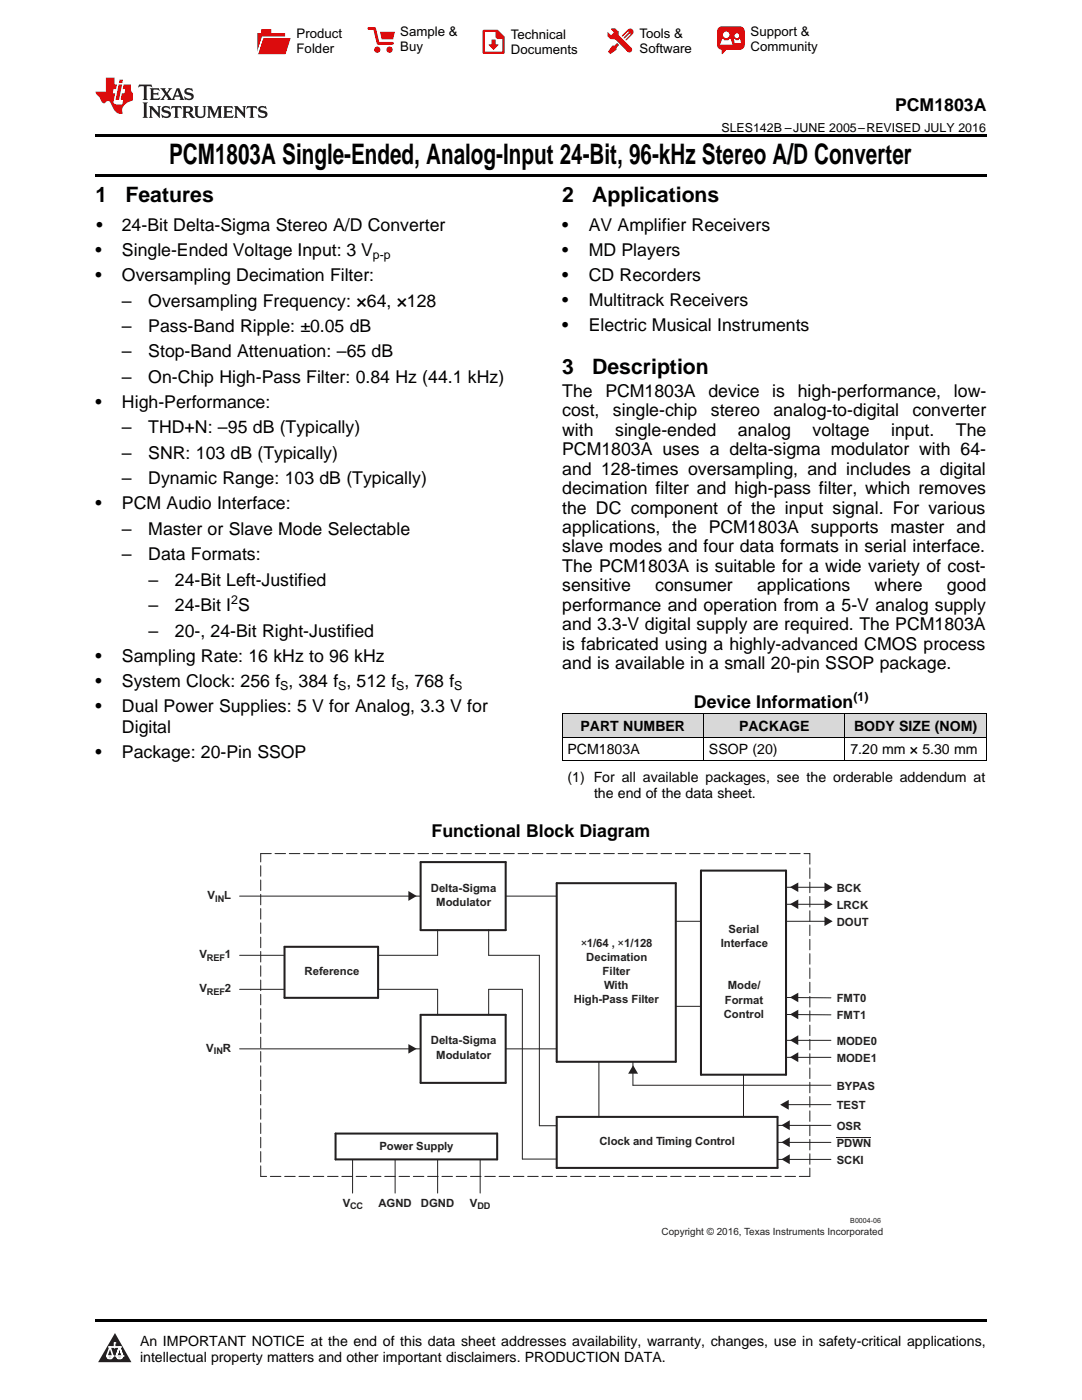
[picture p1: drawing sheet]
<svg xmlns="http://www.w3.org/2000/svg" width="216mm" height="279mm" viewBox="0 0 216 279" stroke-linecap="round" stroke-linejoin="round" font-family="sans-serif">
<defs><g id="words">
<text font-size="5.6" x="33.8" y="32.8">PCM1803A Single-Ended, Analog-Input 24-Bit, 96-kHz Stereo A/D Converter</text>
<g font-size="4.2">
<text x="19" y="40.4">1</text>
<text x="25" y="40.4">Features</text>
<text x="112.2" y="40.4">2</text>
<text x="118.2" y="40.4">Applications</text>
<text x="112.2" y="74.5">3</text>
<text x="118.2" y="74.5">Description</text>
</g>
<g font-size="3.5">
<text x="178.6" y="22.2">PCM1803A</text>
<text x="19.2" y="46.1">•</text>
<text x="24.3" y="46.1">24-Bit Delta-Sigma Stereo A/D Converter</text>
<text x="112.2" y="46.1">•</text>
<text x="117.5" y="46.1">AV Amplifier Receivers</text>
<text x="19" y="51.1">•</text>
<text x="24.3" y="51.1">Single-Ended Voltage Input: 3 V</text>
<text x="112.2" y="51.1">•</text>
<text x="117.5" y="51.1">MD Players</text>
<text x="19" y="56.1">•</text>
<text x="24.3" y="56.1">Oversampling Decimation Filter:</text>
<text x="112.2" y="56.1">•</text>
<text x="117.5" y="56.1">CD Recorders</text>
<text x="24.3" y="61.2">–</text>
<text x="29.6" y="61.2">Oversampling Frequency: ×64, ×128</text>
<text x="112.2" y="61.1">•</text>
<text x="117.5" y="61.1">Multitrack Receivers</text>
<text x="24.3" y="66.3">–</text>
<text x="24.3" y="71.3">–</text>
<text x="29.6" y="66.3">Pass-Band Ripple: ±0.05 dB</text>
<text x="29.6" y="71.3">Stop-Band Attenuation: –65 dB</text>
<text x="112.2" y="66.1">•</text>
<text x="117.5" y="66.1">Electric Musical Instruments</text>
<text x="24.3" y="76.4">–</text>
<text x="29.6" y="76.4">On-Chip High-Pass Filter: 0.84 Hz (44.1 kHz)</text>
<text x="19" y="81.4">•</text>
<text x="24.3" y="81.4">High-Performance:</text>
<text x="112.2" y="79.2">The</text>
<text x="112.2" y="83.1">cost,</text>
<text x="120.8" y="79.2">PCM1803A</text>
<text x="122.3" y="83.1">single-chip</text>
<text x="141.4" y="79.2">device</text>
<text x="141.8" y="83.1">stereo</text>
<text x="154.1" y="79.2">is</text>
<text x="154.3" y="83.1">analog-to-digital</text>
<text x="159.2" y="79.2">high-performance,</text>
<text x="182.1" y="83.1">converter</text>
<text x="190.3" y="79.2">low-</text>
<text x="24.3" y="86.5">–</text>
<text x="29.6" y="86.5">THD+N: –95 dB (Typically)</text>
<text x="112.2" y="87">with</text>
<text x="122.8" y="87">single-ended</text>
<text x="147.3" y="87">analog</text>
<text x="162.2" y="87">voltage</text>
<text x="177.8" y="87">input.</text>
<text x="190.8" y="87">The</text>
<text x="24.3" y="91.6">–</text>
<text x="29.6" y="91.6">SNR: 103 dB (Typically)</text>
<text x="112.2" y="90.8">PCM1803A uses a delta-sigma modulator with 64-</text>
<text x="112.2" y="94.7">and 128-times oversampling, and includes a digital</text>
<text x="19" y="101.7">•</text>
<text x="24.3" y="96.7">–</text>
<text x="24.3" y="101.7">PCM Audio Interface:</text>
<text x="29.6" y="96.7">Dynamic Range: 103 dB (Typically)</text>
<text x="112.2" y="98.6">decimation filter and high-pass filter, which removes</text>
<text x="24.3" y="106.8">–</text>
<text x="29.6" y="106.8">Master or Slave Mode Selectable</text>
<text x="112.2" y="102.5">the DC component of the input signal. For various</text>
<text x="112.2" y="106.4">applications, the PCM1803A supports master and</text>
<text x="24.3" y="111.8">–</text>
<text x="29.6" y="111.8">Data Formats:</text>
<text x="112.2" y="110.2">slave modes and four data formats in serial interface.</text>
<text x="29.6" y="116.9">–</text>
<text x="34.9" y="116.9">24-Bit Left-Justified</text>
<text x="112.2" y="114.1">The PCM1803A is suitable for a wide variety of cost-</text>
<text x="112.2" y="118">sensitive</text>
<text x="130.7" y="118">consumer</text>
<text x="151.1" y="118">applications</text>
<text x="174.5" y="118">where</text>
<text x="189" y="118">good</text>
<text x="29.6" y="122">–</text>
<text x="34.9" y="122">24-Bit I S</text>
<text x="112.2" y="121.9">performance and operation from a 5-V analog supply</text>
<text x="112.2" y="125.8">and 3.3-V digital supply are required. The PCM1803A</text>
<text x="29.6" y="127.1">–</text>
<text x="34.9" y="127.1">20-, 24-Bit Right-Justified</text>
<text x="112.2" y="129.6">is fabricated using a highly-advanced CMOS process</text>
<text x="19" y="132.1">•</text>
<text x="19" y="137.1">•</text>
<text x="24.3" y="132.1">Sampling Rate: 16 kHz to 96 kHz</text>
<text x="24.3" y="137.1">System Clock: 256 f , 384 f , 512 f , 768 f</text>
<text x="112.2" y="133.5">and is available in a small 20-pin SSOP package.</text>
<text x="19" y="142.1">•</text>
<text x="24.3" y="142.1">Dual Power Supplies: 5 V for Analog, 3.3 V for</text>
<text x="138.5" y="141.3">Device Information</text>
<text x="24.3" y="146.3">Digital</text>
<text x="19" y="151.3">•</text>
<text x="24.3" y="151.3">Package: 20-Pin SSOP</text>
<text x="86.1" y="167">Functional Block Diagram</text>
</g>
<g font-size="2.8">
<text x="115.8" y="145.9">PART NUMBER</text>
<text x="147.5" y="145.9">PACKAGE</text>
<text x="170.4" y="145.9">BODY SIZE (NOM)</text>
<text x="113.2" y="150.6">PCM1803A</text>
<text x="141.5" y="150.6">SSOP (20)</text>
<text x="169.7" y="150.6">7.20 mm × 5.30 mm</text>
<text x="113.2" y="156.1">(1) For all available packages, see the orderable addendum at</text>
<text x="118.5" y="159.2">the end of the data sheet.</text>
<text x="27.9" y="268.6">An IMPORTANT NOTICE at the end of this data sheet addresses availability, warranty, changes, use in safety-critical applications,</text>
<text x="27.9" y="271.8">intellectual property matters and other important disclaimers. PRODUCTION DATA.</text>
</g>
<g font-size="2.6">
<text x="59.2" y="7.6">Product</text>
<text x="59.2" y="10.6">Folder</text>
<text x="79.9" y="7.3">Sample &amp;</text>
<text x="79.9" y="10.2">Buy</text>
<text x="101.9" y="7.8">Technical</text>
<text x="101.9" y="10.8">Documents</text>
<text x="127.6" y="7.6">Tools &amp;</text>
<text x="127.6" y="10.6">Software</text>
<text x="149.8" y="7.2">Support &amp;</text>
<text x="149.8" y="10.2">Community</text>
</g>
<g font-size="2.5">
<text x="144" y="26.3">SLES142B –JUNE 2005–REVISED JULY 2016</text>
<text x="74.4" y="51.8">p-p</text>
<text x="46.1" y="120.6">2</text>
<text x="55.9" y="137.8">S</text>
<text x="67.5" y="137.8">S</text>
<text x="79.1" y="137.8">S</text>
<text x="90.6" y="137.8">S</text>
<text x="170.3" y="139.8">(1)</text>
</g>
<g font-size="2.3" fill="#231f20">
<text x="41.4" y="179.5">V</text>
<text x="44.8" y="179.5">L</text>
<text x="86" y="178">Delta-Sigma</text>
<text x="167" y="178">BCK</text>
<text x="87.1" y="180.8">Modulator</text>
<text x="167" y="181.4">LRCK</text>
<text x="167" y="184.7">DOUT</text>
<text x="39.8" y="191.3">V</text>
<text x="44.9" y="191.3">1</text>
<text x="115.9" y="189">×1/64 , ×1/128</text>
<text x="117" y="191.8">Decimation</text>
<text x="143.8" y="189">Interface</text>
<text x="145.4" y="186.2">Serial</text>
<text x="60.8" y="194.7">Reference</text>
<text x="120.3" y="194.6">Filter</text>
<text x="120.5" y="197.4">With</text>
<text x="145.2" y="197.4">Mode/</text>
<text x="39.8" y="198.1">V</text>
<text x="44.9" y="198.1">2</text>
<text x="114.5" y="200.2">High-Pass Filter</text>
<text x="144.4" y="203.1">Control</text>
<text x="144.6" y="200.3">Format</text>
<text x="167" y="200">FMT0</text>
<text x="167" y="203.4">FMT1</text>
<text x="41.2" y="209.9">V</text>
<text x="44.5" y="209.9">R</text>
<text x="86" y="208.4">Delta-Sigma</text>
<text x="167" y="208.5">MODE0</text>
<text x="87.1" y="211.3">Modulator</text>
<text x="167" y="211.9">MODE1</text>
<text x="167" y="217.5">BYPAS</text>
<text x="167" y="221.3">TEST</text>
<text x="167" y="225.5">OSR</text>
<text x="75.7" y="229.4">Power Supply</text>
<text x="119.6" y="228.6">Clock and Timing Control</text>
<text x="167" y="228.9">PDWN</text>
<text x="167" y="232.3">SCKI</text>
<text x="68.4" y="240.9">V</text>
<text x="75.5" y="240.9">AGND</text>
<text x="84" y="240.9">DGND</text>
<text x="93.8" y="240.9">V</text>
</g>
<text font-size="2" fill="#231f20" x="132" y="246.4">Copyright © 2016, Texas Instruments Incorporated</text>
<g font-size="1.8" fill="#231f20">
<text x="42.9" y="179.9">IN</text>
<text x="41.3" y="191.7">REF</text>
<text x="41.3" y="198.5">REF</text>
<text x="42.7" y="210.4">IN</text>
<text x="69.9" y="241.4">CC</text>
<text x="95.3" y="241.4">DD</text>
</g>
<text font-size="1.4" fill="#231f20" x="169.7" y="244">B0004-06</text>
</g></defs>
<g fill="#d8d8d8">
<path d="M112.2 142.5h28.2v4.7h-28.2z"/>
<path d="M140.4 142.5h28.2v4.7h-28.2z"/>
<path d="M168.6 142.5h28.2v4.7h-28.2z"/>
</g>
<path d="M22.9 266l3.3 5.9h-6.6z" fill="#231f20"/>
<path d="M21.3 270.6h1.2l-.3 .5h-.3a.53 .53 0 0 1-.6-.5z" fill-rule="evenodd" fill="#fff"/>
<path d="M21.3 270.6h1.2l-.3 .5h-.3a.53 .53 0 0 1-.6-.5z" fill="none" stroke="#231f20" stroke-width=".33"/>
<path d="M21.3 270.6l1.2 .1-.3 .4h-.5z" fill="none" stroke="#fff" stroke-width=".33"/>
<path d="M22.9 268.9h.1" fill="none" stroke="#fff" stroke-width=".33"/>
<path d="M22.9 268v.9z" fill="#fff"/>
<path d="M22.9 268v.9z" fill="none" stroke="#fff" stroke-width=".33"/>
<circle cx="22.9" cy="268" r=".16" fill="#fff"/>
<path d="M21.8 268.8h.1" fill="none" stroke="#fff" stroke-width=".33"/>
<path d="M21.8 268.8h2.2z" fill="#fff"/>
<path d="M21.8 268.8h2.2z" fill="none" stroke="#fff" stroke-width=".33"/>
<circle cx="24" cy="268.8" r=".16" fill="#fff"/>
<path d="M23.2 270.6h.1" fill="none" stroke="#fff" stroke-width=".33"/>
<path d="M23.8 268.8l-.6 1.8z" fill="#fff"/>
<path d="M23.8 268.8l-.6 1.8z" fill="none" stroke="#fff" stroke-width=".33"/>
<path d="M23.8 268.8l.7 1.8z" fill="#fff"/>
<path d="M23.8 268.8l.7 1.8z" fill="none" stroke="#fff" stroke-width=".33"/>
<path d="M24.4 270.6h.1" fill="none" stroke="#fff" stroke-width=".33"/>
<circle cx="21.3" cy="270.6" r=".16" fill="#fff"/>
<path d="M22 268.8l-.7 1.8z" fill="#fff"/>
<path d="M22 268.8l-.7 1.8z" fill="none" stroke="#fff" stroke-width=".33"/>
<path d="M22 268.8l.5 1.8z" fill="#fff"/>
<path d="M22 268.8l.5 1.8z" fill="none" stroke="#fff" stroke-width=".33"/>
<circle cx="22.5" cy="270.6" r=".16" fill="#fff"/>
<path d="M23.3 270.6h1.2a.63 .63 0 0 1-.6 .5 .63 .63 0 0 1-.6-.5z" fill-rule="evenodd" fill="#fff"/>
<path d="M23.3 270.6h1.2a.63 .63 0 0 1-.6 .5 .63 .63 0 0 1-.6-.5z" fill="none" stroke="#231f20" stroke-width=".33"/>
<path d="M23.3 270.6h1.2l-.4 .5h-.5z" fill="none" stroke="#fff" stroke-width=".33"/>
<path d="M23.2 270.6h.1" fill="none" stroke="#fff" stroke-width=".33"/>
<circle cx="24.5" cy="270.6" r=".16" fill="#fff"/>
<path d="M19 263.2h177.8v.5h-177.8z" fill="#000"/>
<g fill="none" stroke="#231f20" stroke-width=".2">
<path d="M47.8 178.8h36.1M100.9 178.8h10.2M156.8 177.1h9M47.8 197.4h9M47.8 190.7h9M75.4 197.4h11.9v5.1M87.3 185.6v5.1h-11.9M104.2 197.4v33.9h6.9M107.6 190.7v34M134.8 183.9h5.1M156.8 183.9h9M156.8 180.5h9"/>
<path d="M156.8 199.1h9M47.8 209.3h36.1M100.9 209.3h10.2M119.5 211.9v11M126.3 211.9v4.7h39.5M134.8 200.8h5.1M148.4 214.4v8.5M156.8 202.5h9M70.4 231.4v6.7M78.8 231.4v6.7M87.3 231.4v6.7M95.8 231.4v6.7"/>
<path d="M155.1 231.4h10.7M155.1 224.6h10.7M155.1 228h10.7"/>
</g>
<path d="M83.9 172.1h17v13.5h-17zM111.1 176.3h23.7v35.6h-23.7zM139.9 173.7h16.9v40.8h-16.9zM56.8 189h18.6v10.1h-18.6zM83.9 202.5h17v13.6h-17zM67 226.2h32.2v5.2h-32.2zM111.1 222.9h44v10.2h-44z" fill="none" stroke="#231f20" stroke-width=".41"/>
<path d="M52 170.4h109.6M161.6 170.4v64.4M52 234.8v-64.4M161.6 234.8h-109.6" fill="none" stroke="#231f20" stroke-width=".2" stroke-dasharray="2.1 .7"/>
<g fill="#231f20">
<path d="M81.5 177.8l1.7 1-1.7 1z" fill-rule="evenodd"/>
<path d="M81.5 208.4l1.7 .9-1.7 1z" fill-rule="evenodd"/>
</g>
<path d="M97.5 185.6v5.1h10.1M104.2 197.4h-6.7v5.1" fill="none" stroke="#231f20" stroke-width=".2"/>
<path d="M126.3 212.6l1 1.7h-2z" fill-rule="evenodd" fill="#231f20"/>
<path d="M107.6 224.7h3.5" fill="none" stroke="#231f20" stroke-width=".2"/>
<g fill="#231f20">
<path d="M157.6 177.1l1.7-1v1.9z" fill-rule="evenodd"/>
<path d="M157.6 180.5l1.7-1v1.9z" fill-rule="evenodd"/>
<path d="M157.6 199.1l1.7-1v1.9z" fill-rule="evenodd"/>
<path d="M157.6 202.5l1.7-1v1.9z" fill-rule="evenodd"/>
<path d="M157.6 207.6l1.7-1v2z" fill-rule="evenodd"/>
<path d="M157.6 211l1.7-1v2z" fill-rule="evenodd"/>
<path d="M155.9 224.6l1.7-1v1.9z" fill-rule="evenodd"/>
<path d="M155.9 228l1.7-1v1.9z" fill-rule="evenodd"/>
<path d="M155.9 231.4l1.7-1v1.9z" fill-rule="evenodd"/>
</g>
<path d="M156.8 207.6h9M156.8 211h9M167 227h6.8" fill="none" stroke="#231f20" stroke-width=".2"/>
<g fill="#231f20">
<path d="M164.5 176.1l1.6 1-1.6 .9z"/>
<path d="M164.5 179.5l1.6 1-1.6 .9z"/>
<path d="M164.5 182.9l1.6 1-1.6 .9z"/>
</g>
<path d="M157.2 220.5h8.6" fill="none" stroke="#231f20" stroke-width=".2"/>
<path d="M155.7 220.5l1.7-1v2z" fill-rule="evenodd" fill="#231f20"/>
<path d="M112.2 151.8h84.6M112.2 147.1h84.6M112.2 142.5h84.6M112.2 142.5v9.3M140.4 142.5v9.3M168.6 142.5v9.3M196.8 142.5v9.3" fill="none" stroke="#000" stroke-width=".2"/>
<path d="M19 34.8h177.8v.5h-177.8zM19 26.8h177.8v.6h-177.8z" fill="#000"/>
<path d="M27.7 16.9l-.1 .6 .6-.3h.5v.2v2.2l-.2 .4h1l-.2-.4v-2.2v-.2h.5l.6 .3-.2-.6zM29.9 17.6l.2 .4v1.6l-.2 .4h1.9l.1-.6a1.09 1.09 0 0 1-1.3 .1v-.6h.6l.4 .2v-.7l-.2 .2h-.8v-.6l.2-.1a1.01 1.01 0 0 1 1 .3l-.1-.6zM32 17.6l.9 1.2-1 1.2h.9l-.2-.3 .5-.7 .5 .7-.3 .3h1.7l-.2-.3 .1-.4h1l.1 .4-.2 .3h1l-.3-.4-.7-2h-.5l-1 2.2-.8-1.1 .9-1.1h-.9l.2 .2-.4 .7-.4-.7 .2-.2zM35.4 18l.4 1h-.8zM37 17.7a.66 .66 0 0 0-.2 .8 .66 .66 0 0 0 .6 .4l.7 .2 .1 .2a.8 .8 0 0 1-.7 .4 .8 .8 0 0 1-.7-.5l.1 .8 .2-.2a.94 .94 0 0 0 1.1 .1 .94 .94 0 0 0 .4-.9 1.48 1.48 0 0 0-1.3-.6v-.4a1.1 1.1 0 0 1 1.2 .2l-.2-.6-.2 .1-.5-.1zM28.5 20.4l.2 .4v2.3l-.2 .4h1l-.2-.4v-2.3l.2-.4zM29.7 21.2l.2 .4v1.5l-.2 .4h.8l-.3-.4 .1-1.3 1.6 1.8v-2l.2-.4h-.7l.2 .2v1.1l-1.2-1.3zM32.5 21.3a.66 .66 0 0 0-.2 .8 .66 .66 0 0 0 .6 .4l.6 .2 .2 .2a.8 .8 0 0 1-.8 .4 .8 .8 0 0 1-.7-.5l.2 .7 .2-.1a.94 .94 0 0 0 1 .1 .94 .94 0 0 0 .5-1 1.47 1.47 0 0 0-1.3-.6l-.1-.3a1.1 1.1 0 0 1 1.3 .2l-.2-.6-.2 .1-.5-.2zM34.3 21.2l-.2 .6a.64 .64 0 0 1 .8-.3v1.6l-.2 .4h1l-.3-.4 .1-1.6a.66 .66 0 0 1 .8 .3l-.2-.6zM36.3 21.2l.3 .4v1.5l-.3 .4h1l-.2-.2v-.7h.5l.1 .1a.8 .8 0 0 0 1.2 .7l-1-1a.62 .62 0 0 0 .6-.5 .62 .62 0 0 0-.6-.7zM37.1 21.5h.1a.48 .48 0 0 1 .6 0 .48 .48 0 0 1 .1 .6l-.2 .1-.6 .1zM38.7 21.2l.2 .2a2.29 2.29 0 0 0 .4 2 1.05 1.05 0 0 0 1.7-.7v-1.3l.2-.2h-.8l.2 .4v1.1a.61 .61 0 0 1-.6 .6 .61 .61 0 0 1-.6-.6v-1.1l.3-.4zM41.3 21.2l.3 .4v1.5l-.3 .4h.8l-.2-.4v-1.4l.8 1.9 .9-1.9v1.4l-.2 .4h.9l-.2-.4v-1.5l.2-.4h-.8l-.7 1.5-.6-1.5zM44.5 21.2l.2 .4v1.5l-.2 .4h1.9l.2-.6a1.1 1.1 0 0 1-1.4 .2v-.7h.6l.4 .2v-.6l-.2 .1-.8 .1v-.6l.2-.1a1.02 1.02 0 0 1 1.1 .2l-.2-.5zM46.7 21.2l.2 .4v1.5l-.2 .4h.8l-.3-.4 .1-1.3 1.6 1.8v-2l.2-.4h-.7l.2 .2v1.1l-1.2-1.3zM49.3 21.2l-.1 .6a.64 .64 0 0 1 .8-.3v1.6l-.3 .4h1l-.2-.4v-1.6a.66 .66 0 0 1 .8 .3l-.1-.6zM51.7 21.3a.66 .66 0 0 0-.2 .7 .66 .66 0 0 0 .7 .5l.6 .2 .1 .2a.8 .8 0 0 1-.7 .4 .8 .8 0 0 1-.7-.5l.1 .7 .2-.1a.94 .94 0 0 0 1.1 .1 .94 .94 0 0 0 .4-1 1.48 1.48 0 0 0-1.2-.6l-.1-.3a1.1 1.1 0 0 1 1.2 .2l-.2-.6-.1 .1-.6-.2z" fill="#231f20"/>
<path d="M21.1 15.5v2.8h-2v.4l.9 .9a.96 .96 0 0 0 1 1 .59 .59 0 0 1 .5-.4 .59 .59 0 0 1 .5 .3l.4 .8a1.61 1.61 0 0 0 2.1 1.3 1.63 1.63 0 0 1 1.1-2.2l.9-.3v-1.5a1.6 1.6 0 0 1-.4-1.7h-1.4l-.2 .9h.5l-.2 .8h-.5l-.2 1v.3h.5l-.2 .9h-.7a.74 .74 0 0 1-1-.6l.3-1.6h-.5l.2-.8h.5l.1-.9h-.4v-1.4zM23.7 16.9l-.7 3h.8l.6-3zM23.8 15.9l-.1 .7h.7l.2-.7z" fill="#ee1d23"/>
<g fill="#d60000">
<path d="M52.1 5.8h2v.8h2.8v4.2h-5.5v-4.2h.7z" fill-rule="evenodd"/>
<path d="M52.4 7.5h5.6l-1 3.3h-5.6z" fill-rule="evenodd"/>
</g>
<path d="M52.4 7.4h5.7l-.1 .1h-5.5l-1.1 3.3z" fill-rule="evenodd" fill="#fff"/>
<path d="M52.4 7.4h5.7l-.1 .1h-5.5l-1.1 3.3z" fill="none" stroke="#fff" stroke-width=".2"/>
<path d="M73.6 5.7h1.1l.7 2.9h2.9" fill="none" stroke="#d60000" stroke-width=".55"/>
<g fill="#d60000">
<path d="M75.8 6.3h3l-.4 1.6h-2.2z" fill-rule="evenodd"/>
<circle cx="75.3" cy="9.9" r=".62"/>
<circle cx="77.7" cy="9.9" r=".62"/>
</g>
<path d="M96.5 6.2h2.7l1.3 1.2v3.1h-4z" fill="none" stroke="#d60000" stroke-width=".44"/>
<g fill="#d60000">
<path d="M98.1 7.9h.8v1h.5l-.9 1.1-1-1v-.1h.6z" fill-rule="evenodd"/>
<path d="M98.9 6.2h.3l1.3 1.2v.4h-1.3l-.3-.4z" fill-rule="evenodd"/>
<path d="M121.9 5.7h.8l.7 .6 .1 .7 2.5 2.5-.8 .8-2.3-2.3-1.1-.2-.6-.6v-.8l.7 .6 .5-.4v-.2l-.5-.5z" fill-rule="evenodd"/>
<path d="M122.2 9.1h.4l.5-.5 .4 .4-.5 .5v.4l-1.2 .9-.5-.5z" fill-rule="evenodd"/>
<path d="M125.3 5.9a.67 .67 0 0 1 .9 0 .67 .67 0 0 1 0 .9z" fill-rule="evenodd"/>
<path d="M125.3 5.9l.9 .9-1.2 1.2h-.2v-.2l1-.9v-.2h-.2l-.9 1h-.2v-.2l.9-1 .1-.2h-.3l-.9 1h-.2v-.2z" fill-rule="evenodd"/>
<circle cx="125.6" cy="9.9" r=".54"/>
</g>
<path d="M123.3 6.3v.7" fill="none" stroke="#d60000" stroke-width=".2"/>
<g fill="#d60000">
<path d="M143.4 5.5l.6-.2h3.6a.95 .95 0 0 1 1 .9v2.8a.95 .95 0 0 1-1 .9h-3.6a.95 .95 0 0 1-.9-.9v-2.8z" fill-rule="evenodd"/>
<path d="M144 9.9h.9l-.7 .9h-.2z" fill-rule="evenodd"/>
</g>
<g fill="#fff">
<path d="M146.6 8.6h1.3z"/>
<path d="M144.1 7.8h.3l.1 .2h.8l.2-.2h.3l.4 1.1h-2.5z" fill-rule="evenodd"/>
<path d="M146.4 7.8h.3l.1 .2h.5l.2-.2h.2l.2 .8h-1.3z" fill-rule="evenodd"/>
<circle cx="144.9" cy="6.9" r=".65"/>
<circle cx="147" cy="7.1" r=".48"/>
</g>
<use href="#words"/>
</svg>
